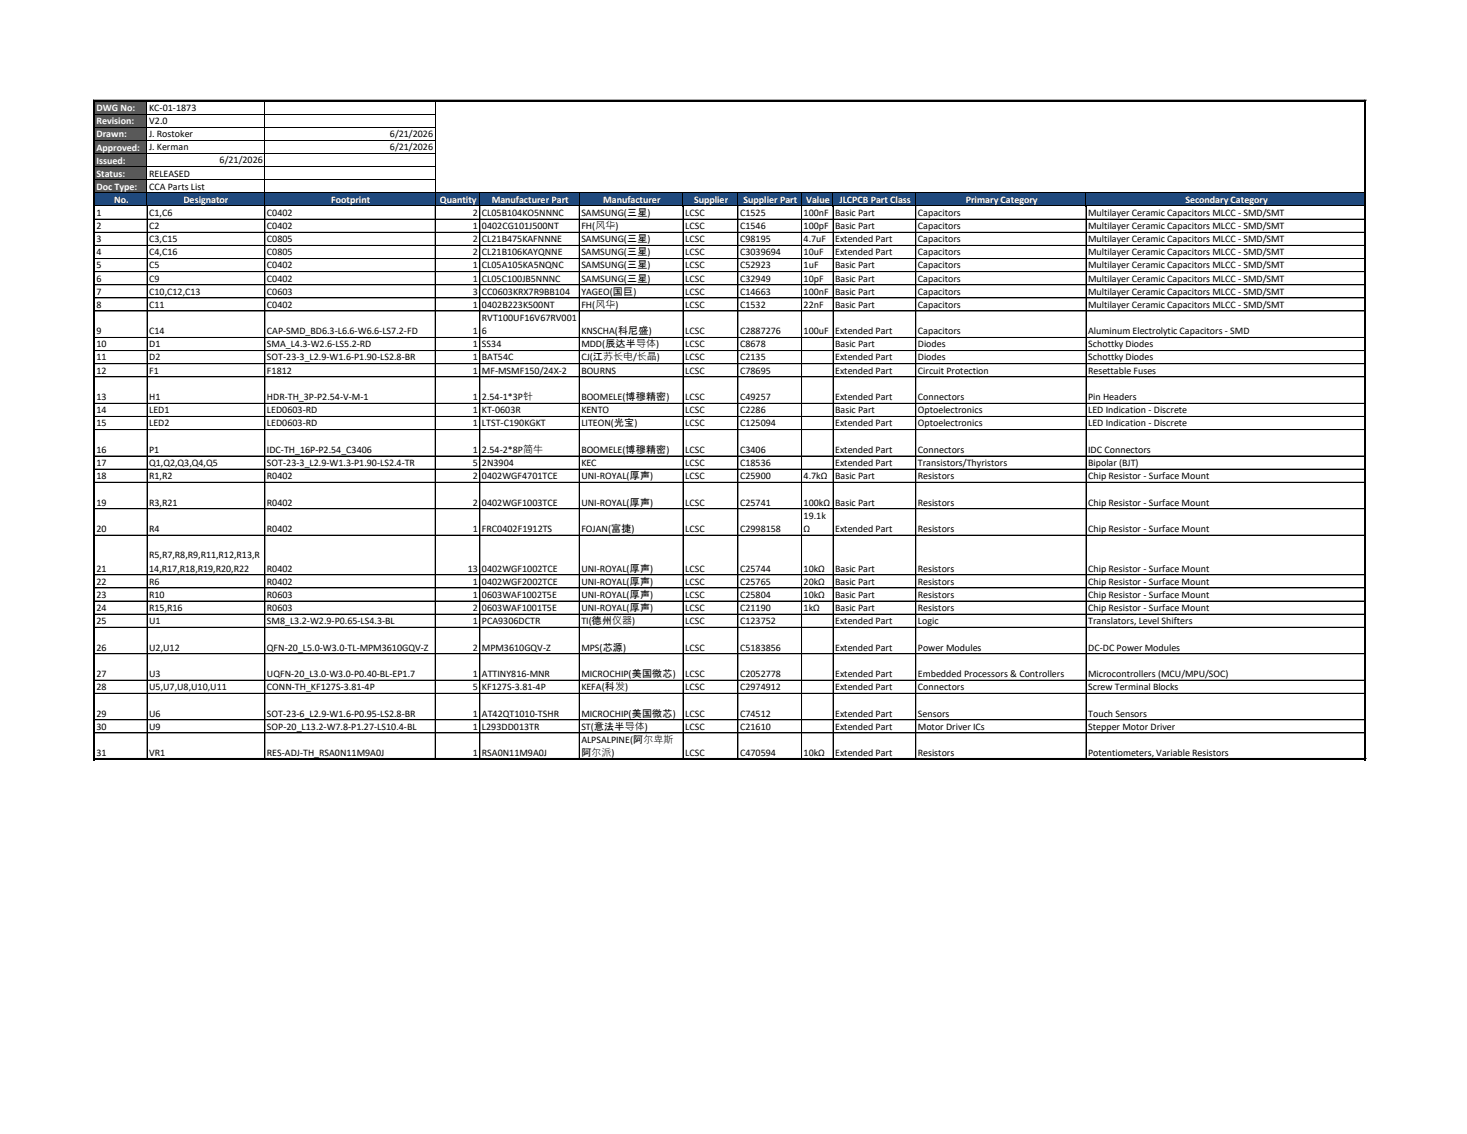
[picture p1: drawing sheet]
<svg xmlns="http://www.w3.org/2000/svg" width="279mm" height="216mm" viewBox="0 0 279 216" stroke-linecap="round" stroke-linejoin="round" font-family="sans-serif">
<defs><g id="words">
<g font-size="1.9" fill="#fff">
<text x="18.4" y="21.2">DWG No:</text>
<text x="18.4" y="23.7">Revision:</text>
<text x="18.4" y="26.2">Drawn:</text>
<text x="18.4" y="28.7">Approved:</text>
<text x="18.4" y="31.2">Issued:</text>
<text x="18.4" y="33.6">Status:</text>
<text x="18.4" y="36.1">Doc Type:</text>
<text x="21.7" y="38.6">No.</text>
<text x="34.9" y="38.7">Designator</text>
<text x="63.1" y="38.6">Footprint</text>
<text x="83.8" y="38.6">Quantity</text>
<text x="93.7" y="38.6">Manufacturer Part</text>
<text x="114.9" y="38.6">Manufacturer</text>
<text x="132.2" y="38.6">Supplier</text>
<text x="141.6" y="38.6">Supplier Part</text>
<text x="153.5" y="38.6">Value</text>
<text x="159.9" y="38.6">JLCPCB Part Class</text>
<text x="183.9" y="38.6">Primary Category</text>
<text x="225.8" y="38.6">Secondary Category</text>
</g>
<g font-size="1.9">
<text x="28.4" y="21.1">KC-01-1873</text>
<text x="28.4" y="23.6">V2.0</text>
<text x="28.4" y="26.1">J. Rostoker</text>
<text x="28.4" y="28.6">J. Kerman</text>
<text x="74.3" y="26.1">6/21/2026</text>
<text x="74.3" y="28.6">6/21/2026</text>
<text x="28.4" y="33.6">RELEASED</text>
<text x="41.8" y="31.1">6/21/2026</text>
<text x="18.4" y="41.1">1</text>
<text x="28.4" y="36.1">CCA Parts List</text>
<text x="28.4" y="41.1">C1,C6</text>
<text x="50.8" y="41.1">C0402</text>
<text x="90.1" y="41.1">2</text>
<text x="91.8" y="41.1">CL05B104KO5NNNC</text>
<text x="110.7" y="41.1">SAMSUNG(三星)</text>
<text x="130.5" y="41.1">LCSC</text>
<text x="140.9" y="41.1">C1525</text>
<text x="153.1" y="41.1">100nF</text>
<text x="159.1" y="41.1">Basic Part</text>
<text x="174.8" y="41.1">Capacitors</text>
<text x="207.2" y="41.1">Multilayer Ceramic Capacitors MLCC - SMD/SMT</text>
<text x="18.4" y="43.6">2</text>
<text x="18.4" y="46.1">3</text>
<text x="28.4" y="43.6">C2</text>
<text x="28.4" y="46.1">C3,C15</text>
<text x="50.8" y="43.6">C0402</text>
<text x="50.8" y="46.1">C0805</text>
<text x="90.1" y="43.6">1</text>
<text x="90.1" y="46.1">2</text>
<text x="91.8" y="43.6">0402CG101J500NT</text>
<text x="91.8" y="46.1">CL21B475KAFNNNE</text>
<text x="110.7" y="43.6">FH(风华)</text>
<text x="110.7" y="46.1">SAMSUNG(三星)</text>
<text x="130.5" y="43.6">LCSC</text>
<text x="130.5" y="46.1">LCSC</text>
<text x="140.9" y="43.6">C1546</text>
<text x="140.9" y="46.1">C98195</text>
<text x="153.1" y="43.6">100pF</text>
<text x="153.1" y="46.1">4.7uF</text>
<text x="159.1" y="43.6">Basic Part</text>
<text x="159.1" y="46.1">Extended Part</text>
<text x="174.8" y="43.6">Capacitors</text>
<text x="174.8" y="46.1">Capacitors</text>
<text x="207.2" y="43.6">Multilayer Ceramic Capacitors MLCC - SMD/SMT</text>
<text x="207.2" y="46.1">Multilayer Ceramic Capacitors MLCC - SMD/SMT</text>
<text x="18.4" y="48.6">4</text>
<text x="18.4" y="51.1">5</text>
<text x="18.4" y="53.6">6</text>
<text x="28.4" y="48.6">C4,C16</text>
<text x="28.4" y="51.1">C5</text>
<text x="28.4" y="53.6">C9</text>
<text x="50.8" y="48.6">C0805</text>
<text x="50.8" y="51.1">C0402</text>
<text x="50.8" y="53.6">C0402</text>
<text x="90.1" y="48.6">2</text>
<text x="90.1" y="51.1">1</text>
<text x="90.1" y="53.6">1</text>
<text x="91.8" y="48.6">CL21B106KAYQNNE</text>
<text x="91.8" y="51.1">CL05A105KA5NQNC</text>
<text x="91.8" y="53.6">CL05C100JB5NNNC</text>
<text x="110.7" y="48.6">SAMSUNG(三星)</text>
<text x="110.7" y="51.1">SAMSUNG(三星)</text>
<text x="110.7" y="53.6">SAMSUNG(三星)</text>
<text x="130.5" y="48.6">LCSC</text>
<text x="130.5" y="51.1">LCSC</text>
<text x="130.5" y="53.6">LCSC</text>
<text x="140.9" y="48.6">C3039694</text>
<text x="140.9" y="51.1">C52923</text>
<text x="140.9" y="53.6">C32949</text>
<text x="153.1" y="48.6">10uF</text>
<text x="153.1" y="51.1">1uF</text>
<text x="153.1" y="53.6">10pF</text>
<text x="159.1" y="48.6">Extended Part</text>
<text x="159.1" y="51.1">Basic Part</text>
<text x="159.1" y="53.6">Basic Part</text>
<text x="174.8" y="48.6">Capacitors</text>
<text x="174.8" y="51.1">Capacitors</text>
<text x="174.8" y="53.6">Capacitors</text>
<text x="207.2" y="48.6">Multilayer Ceramic Capacitors MLCC - SMD/SMT</text>
<text x="207.2" y="51.1">Multilayer Ceramic Capacitors MLCC - SMD/SMT</text>
<text x="207.2" y="53.6">Multilayer Ceramic Capacitors MLCC - SMD/SMT</text>
<text x="18.4" y="56.1">7</text>
<text x="18.4" y="58.6">8</text>
<text x="28.4" y="56.1">C10,C12,C13</text>
<text x="28.4" y="58.6">C11</text>
<text x="50.8" y="56.1">C0603</text>
<text x="50.8" y="58.6">C0402</text>
<text x="90.1" y="56.1">3</text>
<text x="90.1" y="58.6">1</text>
<text x="91.8" y="56.1">CC0603KRX7R9BB104</text>
<text x="91.8" y="58.6">0402B223K500NT</text>
<text x="110.7" y="56.1">YAGEO(国巨)</text>
<text x="110.7" y="58.6">FH(风华)</text>
<text x="130.5" y="56.1">LCSC</text>
<text x="130.5" y="58.6">LCSC</text>
<text x="140.9" y="56.1">C14663</text>
<text x="140.9" y="58.6">C1532</text>
<text x="153.1" y="56.1">100nF</text>
<text x="153.1" y="58.6">22nF</text>
<text x="159.1" y="56.1">Basic Part</text>
<text x="159.1" y="58.6">Basic Part</text>
<text x="174.8" y="56.1">Capacitors</text>
<text x="174.8" y="58.6">Capacitors</text>
<text x="207.2" y="56.1">Multilayer Ceramic Capacitors MLCC - SMD/SMT</text>
<text x="207.2" y="58.6">Multilayer Ceramic Capacitors MLCC - SMD/SMT</text>
<text x="18.4" y="63.6">9</text>
<text x="28.4" y="63.6">C14</text>
<text x="50.8" y="63.6">CAP-SMD_BD6.3-L6.6-W6.6-LS7.2-FD</text>
<text x="90.1" y="63.6">1</text>
<text x="91.8" y="61.1">RVT100UF16V67RV001</text>
<text x="91.8" y="63.6">6</text>
<text x="110.7" y="63.6">KNSCHA(科尼盛)</text>
<text x="130.5" y="63.6">LCSC</text>
<text x="140.9" y="63.6">C2887276</text>
<text x="153.1" y="63.6">100uF</text>
<text x="159.1" y="63.6">Extended Part</text>
<text x="174.8" y="63.6">Capacitors</text>
<text x="207.2" y="63.6">Aluminum Electrolytic Capacitors - SMD</text>
<text x="18.4" y="66.1">10</text>
<text x="18.4" y="68.6">11</text>
<text x="18.4" y="71.1">12</text>
<text x="28.4" y="66.1">D1</text>
<text x="28.4" y="68.6">D2</text>
<text x="28.4" y="71.1">F1</text>
<text x="50.8" y="66.1">SMA_L4.3-W2.6-LS5.2-RD</text>
<text x="50.8" y="68.6">SOT-23-3_L2.9-W1.6-P1.90-LS2.8-BR</text>
<text x="50.8" y="71.1">F1812</text>
<text x="90.1" y="66.1">1</text>
<text x="90.1" y="68.6">1</text>
<text x="90.1" y="71.1">1</text>
<text x="91.8" y="66.1">SS34</text>
<text x="91.8" y="68.6">BAT54C</text>
<text x="91.8" y="71.1">MF-MSMF150/24X-2</text>
<text x="110.7" y="66.1">MDD(辰达半导体)</text>
<text x="110.7" y="68.6">CJ(江苏长电/长晶)</text>
<text x="110.7" y="71.1">BOURNS</text>
<text x="130.5" y="66.1">LCSC</text>
<text x="130.5" y="68.6">LCSC</text>
<text x="130.5" y="71.1">LCSC</text>
<text x="140.9" y="66.1">C8678</text>
<text x="140.9" y="68.6">C2135</text>
<text x="140.9" y="71.1">C78695</text>
<text x="159.1" y="66.1">Basic Part</text>
<text x="159.1" y="68.6">Extended Part</text>
<text x="159.1" y="71.1">Extended Part</text>
<text x="174.8" y="66.1">Diodes</text>
<text x="174.8" y="68.6">Diodes</text>
<text x="174.8" y="71.1">Circuit Protection</text>
<text x="207.2" y="66.1">Schottky Diodes</text>
<text x="207.2" y="68.6">Schottky Diodes</text>
<text x="207.2" y="71.1">Resettable Fuses</text>
<text x="18.4" y="76.2">13</text>
<text x="28.4" y="76.2">H1</text>
<text x="50.8" y="76.2">HDR-TH_3P-P2.54-V-M-1</text>
<text x="90.1" y="76.2">1</text>
<text x="91.8" y="76.2">2.54-1*3P针</text>
<text x="110.7" y="76.2">BOOMELE(博穆精密)</text>
<text x="130.5" y="76.2">LCSC</text>
<text x="140.9" y="76.2">C49257</text>
<text x="159.1" y="76.2">Extended Part</text>
<text x="174.8" y="76.2">Connectors</text>
<text x="207.2" y="76.2">Pin Headers</text>
<text x="18.4" y="78.7">14</text>
<text x="18.4" y="81.2">15</text>
<text x="28.4" y="78.7">LED1</text>
<text x="28.4" y="81.2">LED2</text>
<text x="50.8" y="78.7">LED0603-RD</text>
<text x="50.8" y="81.2">LED0603-RD</text>
<text x="90.1" y="78.7">1</text>
<text x="90.1" y="81.2">1</text>
<text x="91.8" y="78.7">KT-0603R</text>
<text x="91.8" y="81.2">LTST-C190KGKT</text>
<text x="110.7" y="78.7">KENTO</text>
<text x="110.7" y="81.2">LITEON(光宝)</text>
<text x="130.5" y="78.7">LCSC</text>
<text x="130.5" y="81.2">LCSC</text>
<text x="140.9" y="78.7">C2286</text>
<text x="140.9" y="81.2">C125094</text>
<text x="159.1" y="78.7">Basic Part</text>
<text x="159.1" y="81.2">Extended Part</text>
<text x="174.8" y="78.7">Optoelectronics</text>
<text x="174.8" y="81.2">Optoelectronics</text>
<text x="207.2" y="78.7">LED Indication - Discrete</text>
<text x="207.2" y="81.2">LED Indication - Discrete</text>
<text x="18.4" y="86.2">16</text>
<text x="18.4" y="88.7">17</text>
<text x="28.4" y="86.2">P1</text>
<text x="28.4" y="88.7">Q1,Q2,Q3,Q4,Q5</text>
<text x="50.8" y="86.2">IDC-TH_16P-P2.54_C3406</text>
<text x="50.8" y="88.7">SOT-23-3_L2.9-W1.3-P1.90-LS2.4-TR</text>
<text x="90.1" y="86.2">1</text>
<text x="90.1" y="88.7">5</text>
<text x="91.8" y="86.2">2.54-2*8P简牛</text>
<text x="91.8" y="88.7">2N3904</text>
<text x="110.7" y="86.2">BOOMELE(博穆精密)</text>
<text x="110.7" y="88.7">KEC</text>
<text x="130.5" y="86.2">LCSC</text>
<text x="130.5" y="88.7">LCSC</text>
<text x="140.9" y="86.2">C3406</text>
<text x="140.9" y="88.7">C18536</text>
<text x="159.1" y="86.2">Extended Part</text>
<text x="159.1" y="88.7">Extended Part</text>
<text x="174.8" y="86.2">Connectors</text>
<text x="174.8" y="88.7">Transistors/Thyristors</text>
<text x="207.2" y="86.2">IDC Connectors</text>
<text x="207.2" y="88.7">Bipolar (BJT)</text>
<text x="18.4" y="91.2">18</text>
<text x="28.4" y="91.2">R1,R2</text>
<text x="50.8" y="91.2">R0402</text>
<text x="90.1" y="91.2">2</text>
<text x="91.8" y="91.2">0402WGF4701TCE</text>
<text x="110.7" y="91.2">UNI-ROYAL(厚声)</text>
<text x="130.5" y="91.2">LCSC</text>
<text x="140.9" y="91.2">C25900</text>
<text x="153.1" y="91.2">4.7kΩ</text>
<text x="159.1" y="91.2">Basic Part</text>
<text x="174.8" y="91.2">Resistors</text>
<text x="207.2" y="91.2">Chip Resistor - Surface Mount</text>
<text x="18.4" y="96.2">19</text>
<text x="18.4" y="101.3">20</text>
<text x="28.4" y="96.2">R3,R21</text>
<text x="28.4" y="101.3">R4</text>
<text x="50.8" y="96.2">R0402</text>
<text x="50.8" y="101.3">R0402</text>
<text x="90.1" y="96.2">2</text>
<text x="90.1" y="101.3">1</text>
<text x="91.8" y="96.2">0402WGF1003TCE</text>
<text x="91.8" y="101.3">FRC0402F1912TS</text>
<text x="110.7" y="96.2">UNI-ROYAL(厚声)</text>
<text x="110.7" y="101.3">FOJAN(富捷)</text>
<text x="130.5" y="96.2">LCSC</text>
<text x="130.5" y="101.3">LCSC</text>
<text x="140.9" y="96.2">C25741</text>
<text x="140.9" y="101.3">C2998158</text>
<text x="153.1" y="96.2">100kΩ</text>
<text x="153.1" y="98.8">19.1k</text>
<text x="153.1" y="101.3">Ω</text>
<text x="159.1" y="96.2">Basic Part</text>
<text x="159.1" y="101.3">Extended Part</text>
<text x="174.8" y="96.2">Resistors</text>
<text x="174.8" y="101.3">Resistors</text>
<text x="207.2" y="96.2">Chip Resistor - Surface Mount</text>
<text x="207.2" y="101.3">Chip Resistor - Surface Mount</text>
<text x="28.4" y="106.3">R5,R7,R8,R9,R11,R12,R13,R</text>
<text x="18.4" y="108.8">21</text>
<text x="18.4" y="111.3">22</text>
<text x="18.4" y="113.8">23</text>
<text x="28.4" y="108.8">14,R17,R18,R19,R20,R22</text>
<text x="28.4" y="111.3">R6</text>
<text x="28.4" y="113.8">R10</text>
<text x="50.8" y="108.8">R0402</text>
<text x="50.8" y="111.3">R0402</text>
<text x="50.8" y="113.8">R0603</text>
<text x="89.1" y="108.8">13</text>
<text x="90.1" y="111.3">1</text>
<text x="90.1" y="113.8">1</text>
<text x="91.8" y="108.8">0402WGF1002TCE</text>
<text x="91.8" y="111.3">0402WGF2002TCE</text>
<text x="91.8" y="113.8">0603WAF1002T5E</text>
<text x="110.7" y="108.8">UNI-ROYAL(厚声)</text>
<text x="110.7" y="111.3">UNI-ROYAL(厚声)</text>
<text x="110.7" y="113.8">UNI-ROYAL(厚声)</text>
<text x="130.5" y="108.8">LCSC</text>
<text x="130.5" y="111.3">LCSC</text>
<text x="130.5" y="113.8">LCSC</text>
<text x="140.9" y="108.8">C25744</text>
<text x="140.9" y="111.3">C25765</text>
<text x="140.9" y="113.8">C25804</text>
<text x="153.1" y="108.8">10kΩ</text>
<text x="153.1" y="111.3">20kΩ</text>
<text x="153.1" y="113.8">10kΩ</text>
<text x="159.1" y="108.8">Basic Part</text>
<text x="159.1" y="111.3">Basic Part</text>
<text x="159.1" y="113.8">Basic Part</text>
<text x="174.8" y="108.8">Resistors</text>
<text x="174.8" y="111.3">Resistors</text>
<text x="174.8" y="113.8">Resistors</text>
<text x="207.2" y="108.8">Chip Resistor - Surface Mount</text>
<text x="207.2" y="111.3">Chip Resistor - Surface Mount</text>
<text x="207.2" y="113.8">Chip Resistor - Surface Mount</text>
<text x="18.4" y="116.3">24</text>
<text x="18.4" y="118.8">25</text>
<text x="28.4" y="116.3">R15,R16</text>
<text x="28.4" y="118.8">U1</text>
<text x="50.8" y="116.3">R0603</text>
<text x="50.8" y="118.8">SM8_L3.2-W2.9-P0.65-LS4.3-BL</text>
<text x="90.1" y="116.3">2</text>
<text x="90.1" y="118.8">1</text>
<text x="91.8" y="116.3">0603WAF1001T5E</text>
<text x="91.8" y="118.8">PCA9306DCTR</text>
<text x="110.7" y="116.3">UNI-ROYAL(厚声)</text>
<text x="110.7" y="118.8">TI(德州仪器)</text>
<text x="130.5" y="116.3">LCSC</text>
<text x="130.5" y="118.8">LCSC</text>
<text x="140.9" y="116.3">C21190</text>
<text x="140.9" y="118.8">C123752</text>
<text x="153.1" y="116.3">1kΩ</text>
<text x="159.1" y="116.3">Basic Part</text>
<text x="159.1" y="118.8">Extended Part</text>
<text x="174.8" y="116.3">Resistors</text>
<text x="174.8" y="118.8">Logic</text>
<text x="207.2" y="116.3">Chip Resistor - Surface Mount</text>
<text x="207.2" y="118.8">Translators, Level Shifters</text>
<text x="18.4" y="123.8">26</text>
<text x="28.4" y="123.8">U2,U12</text>
<text x="50.8" y="123.8">QFN-20_L5.0-W3.0-TL-MPM3610GQV-Z</text>
<text x="90.1" y="123.8">2</text>
<text x="91.8" y="123.8">MPM3610GQV-Z</text>
<text x="110.7" y="123.8">MPS(芯源)</text>
<text x="130.5" y="123.8">LCSC</text>
<text x="140.9" y="123.8">C5183856</text>
<text x="159.1" y="123.8">Extended Part</text>
<text x="174.8" y="123.8">Power Modules</text>
<text x="207.2" y="123.8">DC-DC Power Modules</text>
<text x="18.4" y="128.9">27</text>
<text x="18.4" y="131.4">28</text>
<text x="28.4" y="128.9">U3</text>
<text x="28.4" y="131.4">U5,U7,U8,U10,U11</text>
<text x="50.8" y="128.9">UQFN-20_L3.0-W3.0-P0.40-BL-EP1.7</text>
<text x="50.8" y="131.4">CONN-TH_KF127S-3.81-4P</text>
<text x="90.1" y="128.9">1</text>
<text x="90.1" y="131.4">5</text>
<text x="91.8" y="128.9">ATTINY816-MNR</text>
<text x="91.8" y="131.4">KF127S-3.81-4P</text>
<text x="110.7" y="128.9">MICROCHIP(美国微芯)</text>
<text x="110.7" y="131.4">KEFA(科发)</text>
<text x="130.5" y="128.9">LCSC</text>
<text x="130.5" y="131.4">LCSC</text>
<text x="140.9" y="128.9">C2052778</text>
<text x="140.9" y="131.4">C2974912</text>
<text x="159.1" y="128.9">Extended Part</text>
<text x="159.1" y="131.4">Extended Part</text>
<text x="174.8" y="128.9">Embedded Processors &amp; Controllers</text>
<text x="174.8" y="131.4">Connectors</text>
<text x="207.2" y="128.9">Microcontrollers (MCU/MPU/SOC)</text>
<text x="207.2" y="131.4">Screw Terminal Blocks</text>
<text x="18.4" y="136.4">29</text>
<text x="28.4" y="136.4">U6</text>
<text x="50.8" y="136.4">SOT-23-6_L2.9-W1.6-P0.95-LS2.8-BR</text>
<text x="90.1" y="136.4">1</text>
<text x="91.8" y="136.4">AT42QT1010-TSHR</text>
<text x="110.7" y="136.4">MICROCHIP(美国微芯)</text>
<text x="130.5" y="136.4">LCSC</text>
<text x="140.9" y="136.4">C74512</text>
<text x="159.1" y="136.4">Extended Part</text>
<text x="174.8" y="136.4">Sensors</text>
<text x="207.2" y="136.4">Touch Sensors</text>
<text x="18.4" y="138.9">30</text>
<text x="18.4" y="144">31</text>
<text x="28.4" y="138.9">U9</text>
<text x="28.4" y="144">VR1</text>
<text x="50.8" y="138.9">SOP-20_L13.2-W7.8-P1.27-LS10.4-BL</text>
<text x="50.8" y="144">RES-ADJ-TH_RSA0N11M9A0J</text>
<text x="90.1" y="138.9">1</text>
<text x="90.1" y="144">1</text>
<text x="91.8" y="138.9">L293DD013TR</text>
<text x="91.8" y="144">RSA0N11M9A0J</text>
<text x="110.7" y="138.9">ST(意法半导体)</text>
<text x="110.7" y="141.5">ALPSALPINE(阿尔卑斯</text>
<text x="110.7" y="144">阿尔派)</text>
<text x="130.5" y="138.9">LCSC</text>
<text x="130.5" y="144">LCSC</text>
<text x="140.9" y="138.9">C21610</text>
<text x="140.9" y="144">C470594</text>
<text x="153.1" y="144">10kΩ</text>
<text x="159.1" y="138.9">Extended Part</text>
<text x="159.1" y="144">Extended Part</text>
<text x="174.8" y="138.9">Motor Driver ICs</text>
<text x="174.8" y="144">Resistors</text>
<text x="207.2" y="138.9">Stepper Motor Driver</text>
<text x="207.2" y="144">Potentiometers, Variable Resistors</text>
</g>
</g></defs>
<path d="M18.1 19.3h9.9v17.5h-9.9z" fill-rule="evenodd" fill="#595959"/>
<path d="M18.1 36.7h241.8v2.6h-241.8z" fill-rule="evenodd" fill="#1f497d"/>
<g fill="none" stroke="#000" stroke-width=".19">
<path d="M28 19.3v125.3M50.4 19.3v125.3M82.9 19.3v20M259.9 19.1v125.6M260.1 19.3v17.3M260.2 19.1h-242.4v125.6M18.1 21.7h64.8M18.1 24.2h64.8M18.1 26.7h64.8M18.1 29.2h64.8M18.1 31.7h64.8M18.1 34.2h64.8"/>
<path d="M18.1 36.7h242M18.1 39.2h242M50.4 39.3v105.3M82.9 39.3v105.3M91.4 36.8v107.8M110.3 36.8v2.5M110.3 39.3v105.3M130.1 36.8v107.8M140.5 36.8v2.5M140.5 39.3v105.3M152.6 36.8l.1 107.8M158.6 36.8l.1 107.8"/>
<path d="M174.4 36.8v107.8M206.8 36.8v107.8M260 36.8l.1 107.8M18.1 41.7h242M18.1 44.2h242M18.1 46.7h242M18.1 49.2h242M18.1 51.7h242M18.1 54.2h242M18.1 56.7h242M18.1 59.2h242M18.1 64.2h242"/>
<path d="M18.1 66.7h242M18.1 69.2h242M18.1 71.7h242M18.1 76.8h242M18.1 79.3h242M18.1 81.8h242M18.1 86.8h242M18.1 91.8h242M18.1 96.9h242M260.1 89.3h-242M18.1 101.9h242M18.1 111.9h242"/>
<path d="M18.1 114.4h242M18.1 116.9h242M18.1 119.4h242M260.1 109.4h-242M18.1 124.5h242M18.1 129.5h242M18.1 132h242M18.1 137h242M18.1 139.5h242M17.8 144.4h242.4M18.1 144.6h242"/>
</g>
<path d="M17.8 19.2h242.4M18 19v125.7M260 19v125.7M17.8 144.6h242.4" fill="none" stroke="#000" stroke-width=".34"/>
<use href="#words"/>
</svg>
